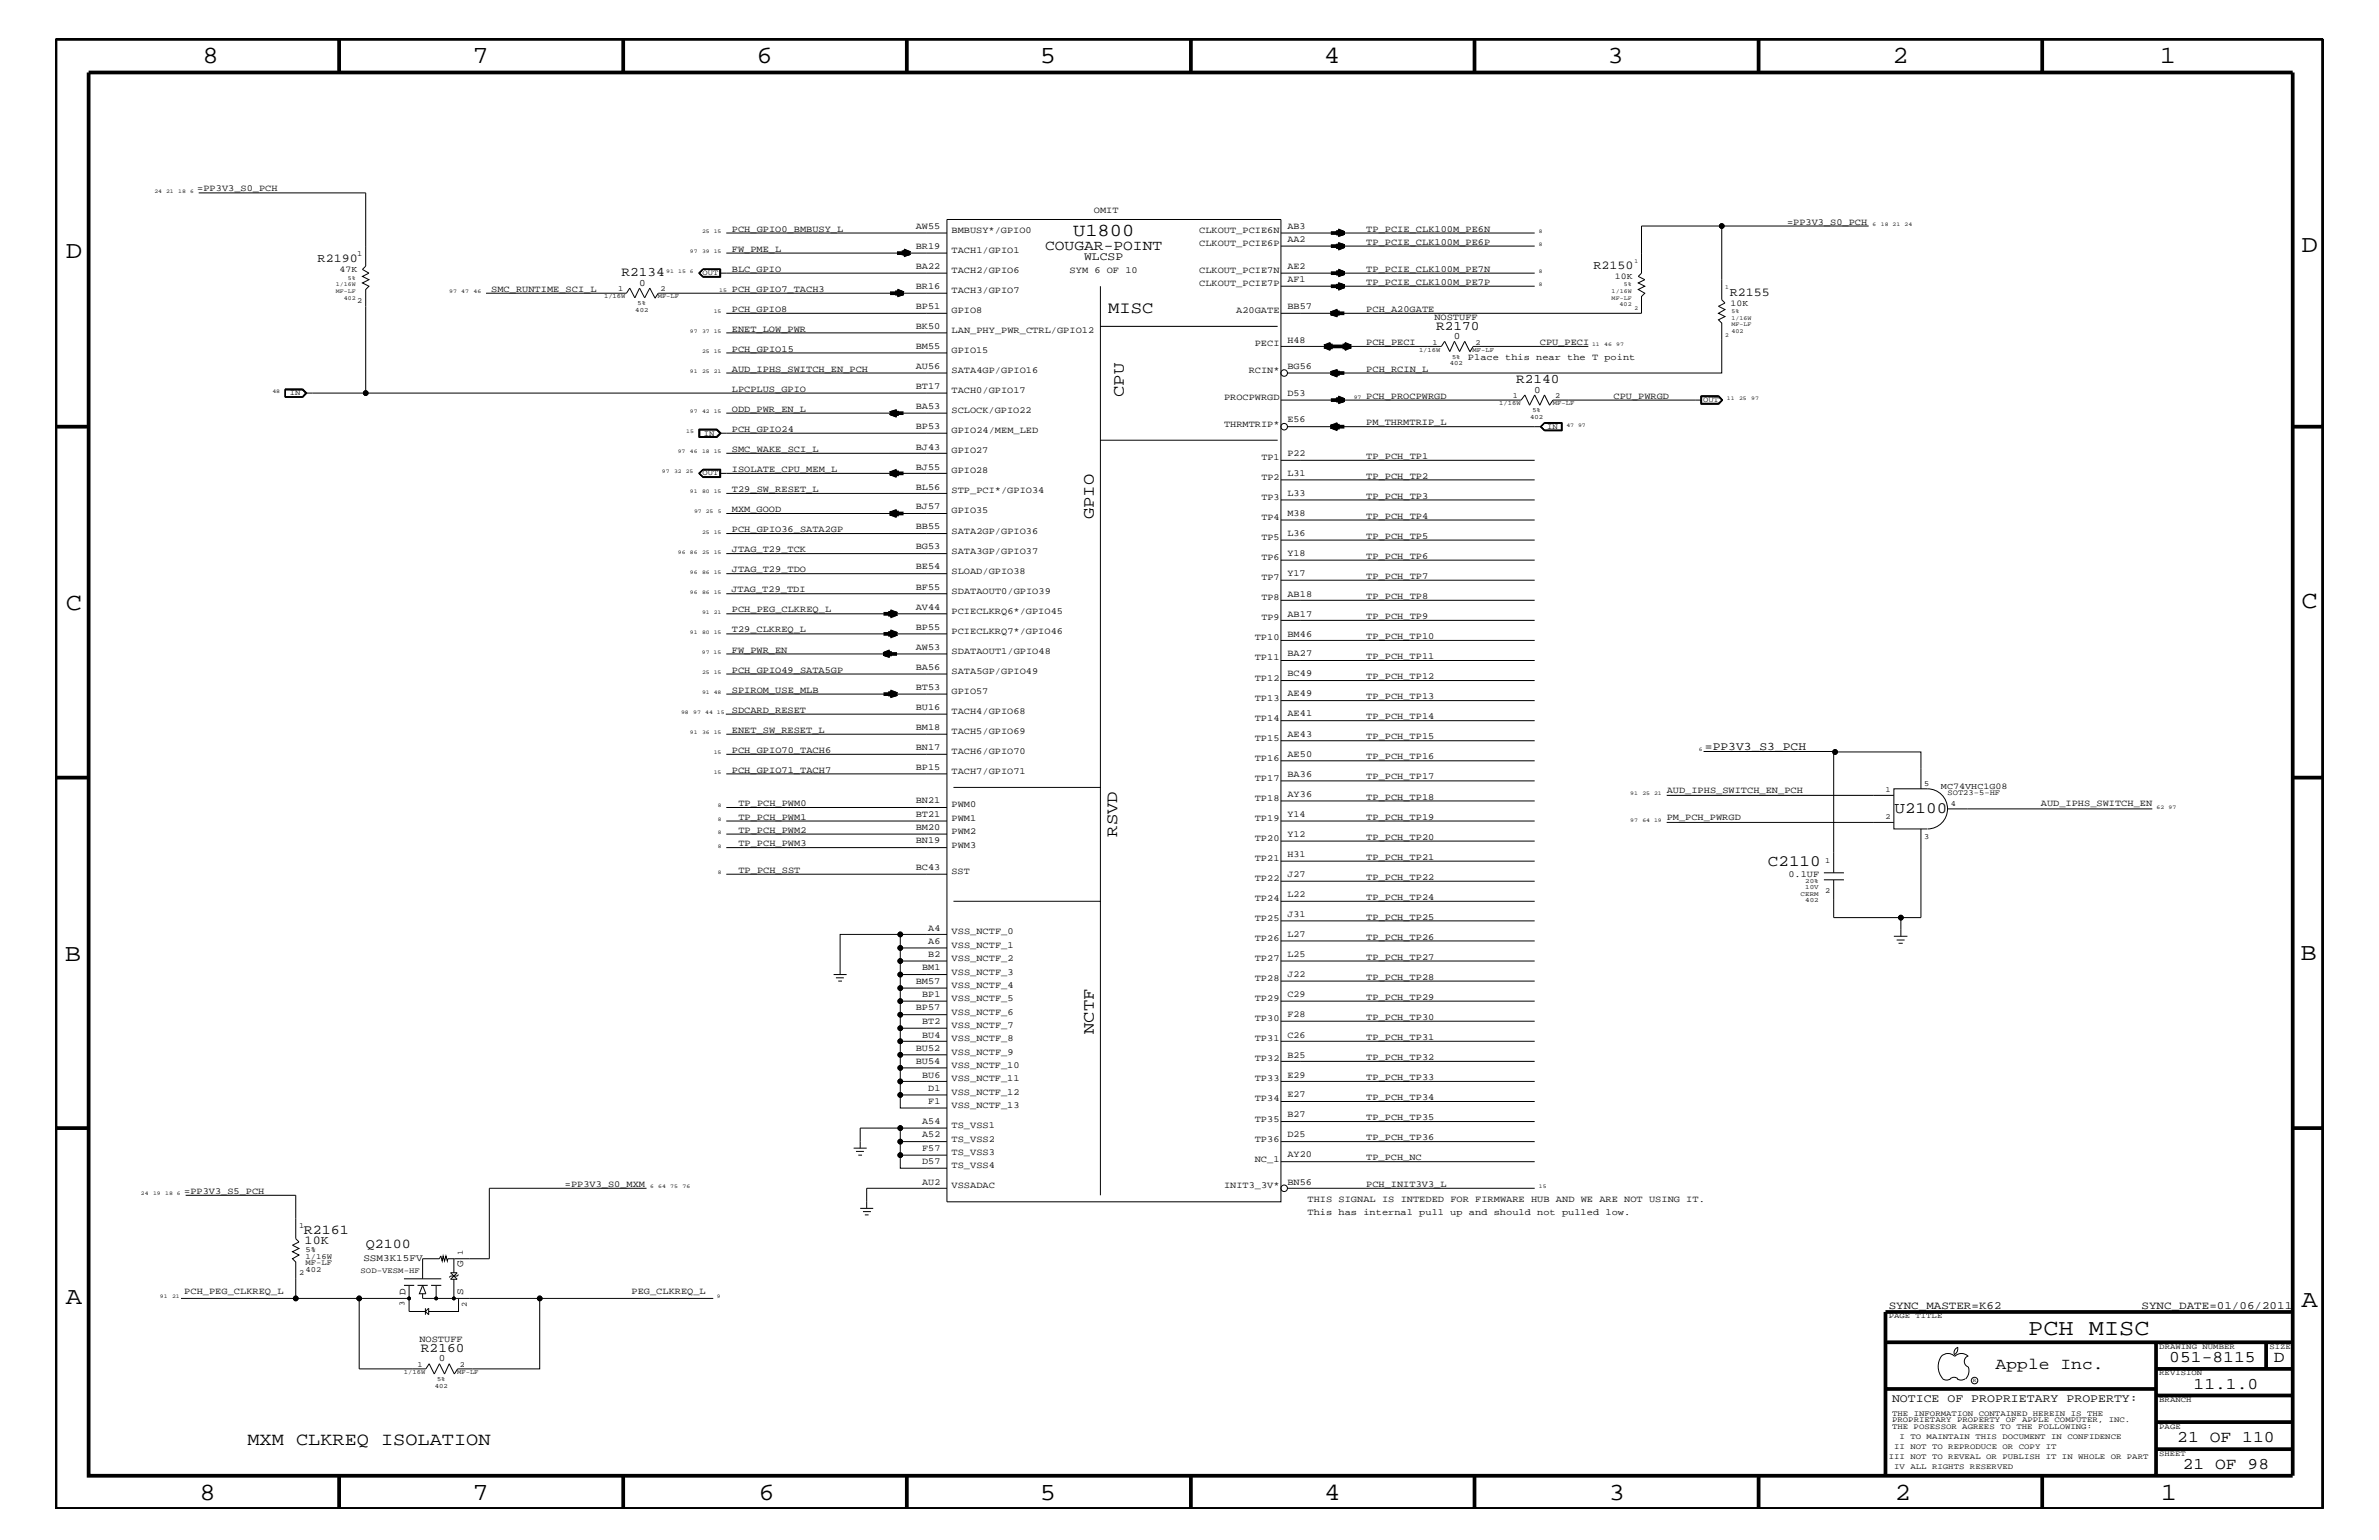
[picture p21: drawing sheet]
<svg xmlns="http://www.w3.org/2000/svg" width="432mm" height="279mm" viewBox="0 0 432 279" stroke-linecap="round" stroke-linejoin="round" font-family="sans-serif">
<defs><g id="words">
<g font-size="4.5">
<text x="36.7" y="11.5">8</text>
<text x="85.8" y="11.5">7</text>
<text x="137.3" y="11.5">6</text>
<text x="188.7" y="11.5">5</text>
<text x="240.3" y="11.5">4</text>
<text x="291.8" y="11.5">3</text>
<text x="343.5" y="11.5">2</text>
<text x="392" y="11.5">1</text>
<text x="11.9" y="46.8">D</text>
<text x="417.8" y="45.7">D</text>
<text x="11.9" y="110.6">C</text>
<text x="417.7" y="110.3">C</text>
<text x="11.8" y="174.3">B</text>
<text x="417.6" y="174.2">B</text>
<text x="11.9" y="236.7">A</text>
<text x="417.7" y="237.1">A</text>
<text x="36.2" y="272.1">8</text>
<text x="85.8" y="272.1">7</text>
<text x="137.7" y="272.1">6</text>
<text x="188.7" y="272.1">5</text>
<text x="240.4" y="272.1">4</text>
<text x="292" y="272.1">3</text>
<text x="343.9" y="272.1">2</text>
<text x="392.2" y="272.1">1</text>
</g>
<text font-size="4.1" x="368.1" y="242.3">PCH MISC</text>
<g font-size="3.3">
<text x="194.8" y="42.9">U1800</text>
<text x="44.9" y="262.2">MXM CLKREQ ISOLATION</text>
</g>
<g font-size="3">
<text x="201.1" y="56.8">MISC</text>
<text x="204" y="72" transform="rotate(-90 204 72)">CPU</text>
<text x="198.5" y="94.2" transform="rotate(-90 198.5 94.2)">GPIO</text>
<text x="202.8" y="151.8" transform="rotate(-90 202.8 151.8)">RSVD</text>
<text x="198.5" y="187.6" transform="rotate(-90 198.5 187.6)">NCTF</text>
<text x="362.2" y="248.4">Apple Inc.</text>
<text x="393.7" y="247.1">051-8115</text>
<text x="398.1" y="252">11.1.0</text>
<text x="412.7" y="247.1">D</text>
<text x="395.2" y="261.6">21 OF 110</text>
<text x="396.2" y="266.6">21 OF 98</text>
</g>
<g font-size="2.9">
<text x="343.9" y="147.5">U2100</text>
<text x="320.9" y="157.2">C2110</text>
</g>
<text font-size="2.6" x="189.7" y="45.3">COUGAR-POINT</text>
<g font-size="2.5">
<text x="55.1" y="224">R2161</text>
<text x="66.4" y="226.4">Q2100</text>
</g>
<g font-size="2.4">
<text x="112.8" y="50.2">R2134</text>
<text x="260.6" y="59.8">R2170</text>
<text x="275.2" y="69.5">R2140</text>
<text x="76.4" y="245.3">R2160</text>
</g>
<g font-size="2.2">
<text x="57.7" y="47.6">R2190</text>
<text x="289.2" y="48.8">R2150</text>
<text x="313.9" y="53.6">R2155</text>
<text x="55.3" y="225.7">10K</text>
</g>
<g font-size="2.1">
<text x="196.8" y="47.1">WLCSP</text>
<text x="309.5" y="136.1">=PP3V3_S3_PCH</text>
<text x="343.4" y="254.4">NOTICE OF PROPRIETARY PROPERTY:</text>
</g>
<g font-size="2">
<text x="342.8" y="237.4">SYNC_MASTER=K62</text>
<text x="388.7" y="237.4">SYNC_DATE=01/06/2011</text>
</g>
<g font-size="1.8">
<text x="116" y="51.8">0</text>
<text x="263.9" y="61.5">0</text>
<text x="278.5" y="71.2">0</text>
<text x="66" y="228.7">SSM3K15FV</text>
<text x="84.1" y="229.9" transform="rotate(-90 84.1 229.9)">G</text>
<text x="73.6" y="235" transform="rotate(-90 73.6 235)">D</text>
<text x="84.1" y="235" transform="rotate(-90 84.1 235)">S</text>
<text x="79.7" y="247">0</text>
</g>
<g font-size="1.7">
<text x="35.8" y="34.7">=PP3V3_S0_PCH</text>
<text x="166.2" y="41.5">AW55</text>
<text x="198.5" y="38.6">OMIT</text>
<text x="233.7" y="41.5">AB3</text>
<text x="324.4" y="40.8">=PP3V3_S0_PCH</text>
<text x="132.8" y="45.7">FW_PME_L</text>
<text x="132.8" y="42">PCH_GPIO0_BMBUSY_L</text>
<text x="166.2" y="45.2">BR19</text>
<text x="172.7" y="45.9">TACH1/GPIO1</text>
<text x="172.7" y="42.3">BMBUSY*/GPIO0</text>
<text x="217.7" y="44.6">CLKOUT_PCIE6P</text>
<text x="217.7" y="42.3">CLKOUT_PCIE6N</text>
<text x="233.7" y="44">AA2</text>
<text x="248" y="44.4">TP_PCIE_CLK100M_PE6P</text>
<text x="248" y="42">TP_PCIE_CLK100M_PE6N</text>
<text x="89.2" y="52.9">SMC_RUNTIME_SCI_L</text>
<text x="132.8" y="49.3">BLC_GPIO</text>
<text x="132.8" y="52.9">PCH_GPIO7_TACH3</text>
<text x="166.2" y="52.4">BR16</text>
<text x="166.2" y="48.8">BA22</text>
<text x="172.7" y="49.6">TACH2/GPIO6</text>
<text x="172.7" y="53.2">TACH3/GPIO7</text>
<text x="194.1" y="49.6">SYM 6 OF 10</text>
<text x="217.7" y="49.6">CLKOUT_PCIE7N</text>
<text x="217.7" y="51.9">CLKOUT_PCIE7P</text>
<text x="233.7" y="51.3">AF1</text>
<text x="233.7" y="48.8">AE2</text>
<text x="248" y="51.7">TP_PCIE_CLK100M_PE7P</text>
<text x="248" y="49.3">TP_PCIE_CLK100M_PE7N</text>
<text x="132.8" y="56.6">PCH_GPIO8</text>
<text x="166.2" y="59.7">BK50</text>
<text x="166.2" y="56.1">BP51</text>
<text x="172.7" y="56.8">GPIO8</text>
<text x="224.4" y="56.8">A20GATE</text>
<text x="233.7" y="56.1">BB57</text>
<text x="248" y="56.6">PCH_A20GATE</text>
<text x="260.3" y="58">NOSTUFF</text>
<text x="132.8" y="60.2">ENET_LOW_PWR</text>
<text x="132.8" y="63.9">PCH_GPIO15</text>
<text x="166.2" y="63.4">BM55</text>
<text x="172.7" y="60.4">LAN_PHY_PWR_CTRL/GPIO12</text>
<text x="172.7" y="64">GPIO15</text>
<text x="227.8" y="62.9">PECI</text>
<text x="233.7" y="62.2">H48</text>
<text x="248" y="62.6">PCH_PECI</text>
<text x="266.4" y="65.3">Place this near the T point</text>
<text x="279.5" y="62.6">CPU_PECI</text>
<text x="132.8" y="67.5">AUD_IPHS_SWITCH_EN_PCH</text>
<text x="132.8" y="71.1">LPCPLUS_GPIO</text>
<text x="166.2" y="70.6">BT17</text>
<text x="166.2" y="67">AU56</text>
<text x="172.7" y="71.3">TACH0/GPIO17</text>
<text x="172.7" y="67.7">SATA4GP/GPIO16</text>
<text x="226.7" y="67.7">RCIN*</text>
<text x="233.7" y="67">BG56</text>
<text x="233.7" y="71.8">D53</text>
<text x="248" y="67.5">PCH_RCIN_L</text>
<text x="132.8" y="74.7">ODD_PWR_EN_L</text>
<text x="166.2" y="74.3">BA53</text>
<text x="166.2" y="77.9">BP53</text>
<text x="172.7" y="75">SCLOCK/GPIO22</text>
<text x="222.2" y="72.6">PROCPWRGD</text>
<text x="222.2" y="77.4">THRMTRIP*</text>
<text x="233.7" y="76.7">E56</text>
<text x="248" y="77.2">PM_THRMTRIP_L</text>
<text x="248" y="72.3">PCH_PROCPWRGD</text>
<text x="292.9" y="72.3">CPU_PWRGD</text>
<text x="132.8" y="78.3">PCH_GPIO24</text>
<text x="132.8" y="82">SMC_WAKE_SCI_L</text>
<text x="166.2" y="81.6">BJ43</text>
<text x="172.7" y="82.2">GPIO27</text>
<text x="172.7" y="78.6">GPIO24/MEM_LED</text>
<text x="228.9" y="83.5">TP1</text>
<text x="233.7" y="82.7">P22</text>
<text x="248" y="83.3">TP_PCH_TP1</text>
<text x="132.8" y="89.3">T29_SW_RESET_L</text>
<text x="132.8" y="85.6">ISOLATE_CPU_MEM_L</text>
<text x="166.2" y="88.8">BL56</text>
<text x="166.2" y="85.2">BJ55</text>
<text x="172.7" y="85.9">GPIO28</text>
<text x="172.7" y="89.5">STP_PCI*/GPIO34</text>
<text x="228.9" y="87.1">TP2</text>
<text x="233.7" y="86.4">L31</text>
<text x="248" y="86.9">TP_PCH_TP2</text>
<text x="132.8" y="92.9">MXM_GOOD</text>
<text x="166.2" y="92.4">BJ57</text>
<text x="172.7" y="93.2">GPIO35</text>
<text x="228.9" y="94.3">TP4</text>
<text x="228.9" y="90.7">TP3</text>
<text x="233.7" y="93.7">M38</text>
<text x="233.7" y="90">L33</text>
<text x="248" y="90.5">TP_PCH_TP3</text>
<text x="248" y="94.2">TP_PCH_TP4</text>
<text x="132.8" y="96.5">PCH_GPIO36_SATA2GP</text>
<text x="132.8" y="100.2">JTAG_T29_TCK</text>
<text x="166.2" y="99.7">BG53</text>
<text x="166.2" y="96">BB55</text>
<text x="172.7" y="96.8">SATA2GP/GPIO36</text>
<text x="172.7" y="100.4">SATA3GP/GPIO37</text>
<text x="228.9" y="98">TP5</text>
<text x="228.9" y="101.6">TP6</text>
<text x="233.7" y="101">Y18</text>
<text x="233.7" y="97.3">L36</text>
<text x="248" y="97.7">TP_PCH_TP5</text>
<text x="248" y="101.4">TP_PCH_TP6</text>
<text x="132.8" y="107.5">JTAG_T29_TDI</text>
<text x="132.8" y="103.8">JTAG_T29_TDO</text>
<text x="166.2" y="103.3">BE54</text>
<text x="166.2" y="107">BF55</text>
<text x="172.7" y="107.7">SDATAOUT0/GPIO39</text>
<text x="172.7" y="104.1">SLOAD/GPIO38</text>
<text x="228.9" y="105.3">TP7</text>
<text x="233.7" y="104.6">Y17</text>
<text x="248" y="105">TP_PCH_TP7</text>
<text x="132.8" y="111.1">PCH_PEG_CLKREQ_L</text>
<text x="166.2" y="110.6">AV44</text>
<text x="172.7" y="111.4">PCIECLKRQ6*/GPIO45</text>
<text x="228.9" y="112.6">TP9</text>
<text x="228.9" y="108.9">TP8</text>
<text x="233.7" y="111.9">AB17</text>
<text x="233.7" y="108.2">AB18</text>
<text x="248" y="112.3">TP_PCH_TP9</text>
<text x="248" y="108.7">TP_PCH_TP8</text>
<text x="132.8" y="118.4">FW_PWR_EN</text>
<text x="132.8" y="114.8">T29_CLKREQ_L</text>
<text x="166.2" y="117.9">AW53</text>
<text x="166.2" y="114.2">BP55</text>
<text x="172.7" y="118.6">SDATAOUT1/GPIO48</text>
<text x="172.7" y="115">PCIECLKRQ7*/GPIO46</text>
<text x="227.8" y="119.8">TP11</text>
<text x="227.8" y="116.2">TP10</text>
<text x="233.7" y="119.1">BA27</text>
<text x="233.7" y="115.5">BM46</text>
<text x="248" y="115.9">TP_PCH_TP10</text>
<text x="248" y="119.6">TP_PCH_TP11</text>
<text x="132.8" y="122">PCH_GPIO49_SATA5GP</text>
<text x="132.8" y="125.7">SPIROM_USE_MLB</text>
<text x="166.2" y="121.5">BA56</text>
<text x="166.2" y="125.2">BT53</text>
<text x="172.7" y="125.9">GPIO57</text>
<text x="172.7" y="122.3">SATA5GP/GPIO49</text>
<text x="227.8" y="123.5">TP12</text>
<text x="233.7" y="122.7">BC49</text>
<text x="248" y="123.2">TP_PCH_TP12</text>
<text x="132.8" y="129.3">SDCARD_RESET</text>
<text x="166.2" y="128.8">BU16</text>
<text x="172.7" y="129.6">TACH4/GPIO68</text>
<text x="227.8" y="130.8">TP14</text>
<text x="227.8" y="127.1">TP13</text>
<text x="233.7" y="130">AE41</text>
<text x="233.7" y="126.4">AE49</text>
<text x="248" y="130.5">TP_PCH_TP14</text>
<text x="248" y="126.9">TP_PCH_TP13</text>
<text x="132.8" y="133">ENET_SW_RESET_L</text>
<text x="132.8" y="136.6">PCH_GPIO70_TACH6</text>
<text x="166.2" y="136.1">BN17</text>
<text x="166.2" y="132.4">BM18</text>
<text x="172.7" y="136.8">TACH6/GPIO70</text>
<text x="172.7" y="133.2">TACH5/GPIO69</text>
<text x="227.8" y="134.4">TP15</text>
<text x="233.7" y="137.3">AE50</text>
<text x="233.7" y="133.6">AE43</text>
<text x="248" y="134.1">TP_PCH_TP15</text>
<text x="248" y="137.8">TP_PCH_TP16</text>
<text x="132.8" y="140.2">PCH_GPIO71_TACH7</text>
<text x="166.2" y="139.7">BP15</text>
<text x="172.7" y="140.4">TACH7/GPIO71</text>
<text x="227.8" y="141.7">TP17</text>
<text x="227.8" y="138">TP16</text>
<text x="233.7" y="140.9">BA36</text>
<text x="248" y="141.4">TP_PCH_TP17</text>
<text x="302.5" y="143.9">AUD_IPHS_SWITCH_EN_PCH</text>
<text x="134" y="148.7">TP_PCH_PWM1</text>
<text x="134" y="146.2">TP_PCH_PWM0</text>
<text x="166.2" y="148.2">BT21</text>
<text x="166.2" y="145.7">BN21</text>
<text x="172.7" y="149">PWM1</text>
<text x="172.7" y="146.5">PWM0</text>
<text x="227.8" y="149">TP19</text>
<text x="227.8" y="145.3">TP18</text>
<text x="233.7" y="148.2">Y14</text>
<text x="233.7" y="144.6">AY36</text>
<text x="248" y="145.1">TP_PCH_TP18</text>
<text x="248" y="148.7">TP_PCH_TP19</text>
<text x="302.5" y="148.7">PM_PCH_PWRGD</text>
<text x="370.4" y="146.2">AUD_IPHS_SWITCH_EN</text>
<text x="134" y="153.5">TP_PCH_PWM3</text>
<text x="134" y="151.1">TP_PCH_PWM2</text>
<text x="166.2" y="153">BN19</text>
<text x="166.2" y="150.7">BM20</text>
<text x="172.7" y="153.8">PWM3</text>
<text x="172.7" y="151.3">PWM2</text>
<text x="227.8" y="152.6">TP20</text>
<text x="233.7" y="155.5">H31</text>
<text x="233.7" y="151.8">Y12</text>
<text x="248" y="156">TP_PCH_TP21</text>
<text x="248" y="152.3">TP_PCH_TP20</text>
<text x="134" y="158.4">TP_PCH_SST</text>
<text x="166.2" y="157.9">BC43</text>
<text x="172.7" y="158.6">SST</text>
<text x="227.8" y="159.9">TP22</text>
<text x="227.8" y="156.2">TP21</text>
<text x="233.7" y="159.1">J27</text>
<text x="248" y="159.6">TP_PCH_TP22</text>
<text x="324.6" y="159">0.1UF</text>
<text x="227.8" y="167.1">TP25</text>
<text x="227.8" y="163.5">TP24</text>
<text x="233.7" y="166.4">J31</text>
<text x="233.7" y="162.8">L22</text>
<text x="248" y="163.3">TP_PCH_TP24</text>
<text x="248" y="166.9">TP_PCH_TP25</text>
<text x="168.5" y="171.2">A6</text>
<text x="168.5" y="168.9">A4</text>
<text x="168.5" y="173.7">B2</text>
<text x="172.7" y="172">VSS_NCTF_1</text>
<text x="172.7" y="169.5">VSS_NCTF_0</text>
<text x="227.8" y="170.7">TP26</text>
<text x="233.7" y="173.7">L25</text>
<text x="233.7" y="170">L27</text>
<text x="248" y="170.5">TP_PCH_TP26</text>
<text x="166.2" y="178.5">BM57</text>
<text x="167.4" y="176.1">BM1</text>
<text x="172.7" y="179.3">VSS_NCTF_4</text>
<text x="172.7" y="176.8">VSS_NCTF_3</text>
<text x="172.7" y="174.4">VSS_NCTF_2</text>
<text x="227.8" y="178">TP28</text>
<text x="227.8" y="174.4">TP27</text>
<text x="233.7" y="177.3">J22</text>
<text x="248" y="174.2">TP_PCH_TP27</text>
<text x="248" y="177.7">TP_PCH_TP28</text>
<text x="166.2" y="183.3">BP57</text>
<text x="167.4" y="185.8">BT2</text>
<text x="167.4" y="181">BP1</text>
<text x="172.7" y="184.1">VSS_NCTF_6</text>
<text x="172.7" y="181.6">VSS_NCTF_5</text>
<text x="227.8" y="185.3">TP30</text>
<text x="227.8" y="181.6">TP29</text>
<text x="233.7" y="184.6">F28</text>
<text x="233.7" y="181">C29</text>
<text x="248" y="185">TP_PCH_TP30</text>
<text x="248" y="181.4">TP_PCH_TP29</text>
<text x="166.2" y="190.6">BU52</text>
<text x="167.4" y="188.2">BU4</text>
<text x="172.7" y="188.9">VSS_NCTF_8</text>
<text x="172.7" y="191.4">VSS_NCTF_9</text>
<text x="172.7" y="186.5">VSS_NCTF_7</text>
<text x="227.8" y="188.9">TP31</text>
<text x="233.7" y="191.9">B25</text>
<text x="233.7" y="188.2">C26</text>
<text x="248" y="188.7">TP_PCH_TP31</text>
<text x="166.2" y="193.1">BU54</text>
<text x="167.4" y="195.5">BU6</text>
<text x="168.5" y="197.9">D1</text>
<text x="172.7" y="196.2">VSS_NCTF_11</text>
<text x="172.7" y="193.7">VSS_NCTF_10</text>
<text x="227.8" y="196.2">TP33</text>
<text x="227.8" y="192.6">TP32</text>
<text x="233.7" y="195.5">E29</text>
<text x="248" y="192.3">TP_PCH_TP32</text>
<text x="248" y="195.9">TP_PCH_TP33</text>
<text x="167.4" y="204">A54</text>
<text x="168.5" y="200.3">F1</text>
<text x="172.7" y="201">VSS_NCTF_13</text>
<text x="172.7" y="198.7">VSS_NCTF_12</text>
<text x="227.8" y="203.5">TP35</text>
<text x="227.8" y="199.8">TP34</text>
<text x="233.7" y="202.7">B27</text>
<text x="233.7" y="199.1">E27</text>
<text x="248" y="199.6">TP_PCH_TP34</text>
<text x="248" y="203.2">TP_PCH_TP35</text>
<text x="167.4" y="208.8">F57</text>
<text x="167.4" y="206.4">A52</text>
<text x="172.7" y="209.6">TS_VSS3</text>
<text x="172.7" y="207.1">TS_VSS2</text>
<text x="172.7" y="204.7">TS_VSS1</text>
<text x="227.8" y="207.1">TP36</text>
<text x="233.7" y="206.4">D25</text>
<text x="248" y="206.9">TP_PCH_TP36</text>
<text x="102.5" y="215.3">=PP3V3_S0_MXM</text>
<text x="167.4" y="211.3">D57</text>
<text x="167.4" y="214.9">AU2</text>
<text x="172.7" y="215.6">VSSADAC</text>
<text x="172.7" y="211.9">TS_VSS4</text>
<text x="222.2" y="215.6">INIT3_3V*</text>
<text x="227.8" y="210.8">NC_1</text>
<text x="233.7" y="210">AY20</text>
<text x="233.7" y="214.9">BN56</text>
<text x="248" y="215.3">PCH_INIT3V3_L</text>
<text x="248" y="210.5">TP_PCH_NC</text>
<text x="33.4" y="216.6">=PP3V3_S5_PCH</text>
<text x="237.3" y="220.4">This has internal pull up and should not pulled low.</text>
<text x="237.3" y="218">THIS SIGNAL IS INTEDED FOR FIRMWARE HUB AND WE ARE NOT USING IT.</text>
<text x="33.4" y="234.7">PCH_PEG_CLKREQ_L</text>
<text x="114.6" y="234.7">PEG_CLKREQ_L</text>
<text x="76.1" y="243.5">NOSTUFF</text>
</g>
<g font-size="1.6">
<text x="61.6" y="49.4">47K</text>
<text x="293.1" y="50.7">10K</text>
<text x="314.1" y="55.5">10K</text>
<text x="352.3" y="143.1">MC74VHC1G08</text>
</g>
<g font-size="1.4">
<text x="64.9" y="46.5">1</text>
<text x="112.2" y="52.8">1</text>
<text x="119.9" y="52.8">2</text>
<text x="127.5" y="49.9">OUT</text>
<text x="64.9" y="55">2</text>
<text x="260" y="62.5">1</text>
<text x="267.8" y="62.5">2</text>
<text x="52.6" y="71.7">IN</text>
<text x="274.6" y="72.2">1</text>
<text x="280.8" y="77.8">IN</text>
<text x="282.3" y="72.2">2</text>
<text x="309.1" y="72.9">OUT</text>
<text x="127.8" y="79">IN</text>
<text x="127.5" y="86.2">OUT</text>
<text x="342.2" y="143.7">1</text>
<text x="349.2" y="142.5">5</text>
<text x="342.2" y="148.5">2</text>
<text x="353.5" y="144.3">SOT23-5-HF</text>
<text x="354.1" y="146.2">4</text>
<text x="349.3" y="152.2">3</text>
<text x="331.3" y="162">2</text>
<text x="331.3" y="156.6">1</text>
<text x="54.3" y="222.9">1</text>
<text x="55.5" y="227.1">5%</text>
<text x="84" y="227.7" transform="rotate(-90 84 227.7)">1</text>
<text x="54.3" y="231.3">2</text>
<text x="55.5" y="229.6">MF-LF</text>
<text x="55.5" y="228.4">1/16W</text>
<text x="55.5" y="230.7">402</text>
<text x="65.4" y="230.9">SOD-VESM-HF</text>
<text x="73.4" y="236.9" transform="rotate(-90 73.4 236.9)">3</text>
<text x="84.8" y="237.2" transform="rotate(-90 84.8 237.2)">2</text>
<text x="342.8" y="239.2">PAGE TITLE</text>
<text x="391.9" y="244.7">DRAWING NUMBER</text>
<text x="411.9" y="244.7">SIZE</text>
<text x="75.8" y="248">1</text>
<text x="83.5" y="248">2</text>
<text x="391.9" y="249.5">REVISION</text>
<text x="343.4" y="256.8">THE INFORMATION CONTAINED HEREIN IS THE</text>
<text x="391.9" y="254.4">BRANCH</text>
<text x="343.4" y="259.3">THE POSESSOR AGREES TO THE FOLLOWING:</text>
<text x="343.4" y="258">PROPRIETARY PROPERTY OF APPLE COMPUTER, INC.</text>
<text x="343.8" y="262.9">II NOT TO REPRODUCE OR COPY IT</text>
<text x="344.8" y="261.1">I TO MAINTAIN THIS DOCUMENT IN CONFIDENCE</text>
<text x="391.9" y="259.3">PAGE</text>
<text x="342.8" y="264.7">III NOT TO REVEAL OR PUBLISH IT IN WHOLE OR PART</text>
<text x="343.8" y="266.6">IV ALL RIGHTS RESERVED</text>
<text x="391.9" y="264.1">SHEET</text>
</g>
<g font-size="1.2">
<text x="109.6" y="54.1">1/16W</text>
<text x="115.3" y="56.6">402</text>
<text x="115.7" y="55.3">5%</text>
<text x="119.4" y="54.1">MF-LF</text>
<text x="257.6" y="63.9">1/16W</text>
<text x="263.6" y="65.1">5%</text>
<text x="267.3" y="63.9">MF-LF</text>
<text x="263.1" y="66.2">402</text>
<text x="272.1" y="73.5">1/16W</text>
<text x="277.7" y="76">402</text>
<text x="278.1" y="74.7">5%</text>
<text x="281.9" y="73.5">MF-LF</text>
<text x="327.7" y="161.3">10V</text>
<text x="327.7" y="160.2">20%</text>
<text x="326.8" y="162.5">CERM</text>
<text x="327.7" y="163.7">402</text>
<text x="73.3" y="249.3">1/16W</text>
<text x="78.9" y="251.7">402</text>
<text x="79.3" y="250.6">5%</text>
<text x="83" y="249.3">MF-LF</text>
</g>
<g font-size="1.1">
<text x="296.7" y="47.7">1</text>
<text x="61" y="53.2">MF-LF</text>
<text x="61" y="51.9">1/16W</text>
<text x="63.2" y="50.7">5%</text>
<text x="292.5" y="53.2">1/16W</text>
<text x="294.7" y="51.9">5%</text>
<text x="313.1" y="52.5">1</text>
<text x="62.4" y="54.4">402</text>
<text x="292.5" y="54.4">MF-LF</text>
<text x="294" y="55.6">402</text>
<text x="296.7" y="56.2">2</text>
<text x="314.3" y="59.2">MF-LF</text>
<text x="314.3" y="58">1/16W</text>
<text x="314.3" y="56.8">5%</text>
<text x="313.1" y="61.1">2</text>
<text x="314.3" y="60.4">402</text>
</g>
<g font-size="1">
<text x="28" y="35">24 21</text>
<text x="32.3" y="35">18</text>
<text x="34.5" y="35">6</text>
<text x="339.9" y="41">6</text>
<text x="341.4" y="41">18 21</text>
<text x="345.7" y="41">24</text>
<text x="125.2" y="45.9">97</text>
<text x="127.4" y="45.9">39 15</text>
<text x="127.4" y="42.3">25 15</text>
<text x="279.3" y="44.6">8</text>
<text x="279.3" y="42.3">8</text>
<text x="81.5" y="53.2">97</text>
<text x="83.7" y="53.2">47</text>
<text x="85.9" y="53.2">46</text>
<text x="120.9" y="49.6">91</text>
<text x="123.1" y="49.6">15 6</text>
<text x="130.6" y="52.9">15</text>
<text x="279.3" y="51.9">8</text>
<text x="279.3" y="49.6">8</text>
<text x="129.5" y="56.8">15</text>
<text x="125.2" y="60.4">97</text>
<text x="127.4" y="60.4">37 15</text>
<text x="127.4" y="64">25 15</text>
<text x="289" y="62.9">11</text>
<text x="291.2" y="62.9">46</text>
<text x="293.4" y="62.9">97</text>
<text x="49.4" y="71.3">48</text>
<text x="125.2" y="67.7">91</text>
<text x="127.4" y="67.7">25 21</text>
<text x="125.2" y="75">97</text>
<text x="127.4" y="75">42 15</text>
<text x="245.7" y="72.3">97</text>
<text x="284.3" y="77.4">47 97</text>
<text x="313.4" y="72.6">11</text>
<text x="315.6" y="72.6">25</text>
<text x="317.8" y="72.6">97</text>
<text x="123" y="82.2">97</text>
<text x="124.5" y="78.6">15</text>
<text x="125.2" y="82.2">46</text>
<text x="127.4" y="82.2">18 15</text>
<text x="120.1" y="85.9">97</text>
<text x="122.3" y="85.9">32 25</text>
<text x="125.2" y="89.5">91</text>
<text x="127.4" y="89.5">80 15</text>
<text x="126" y="93.2">97 25</text>
<text x="130.3" y="93.2">5</text>
<text x="123" y="100.4">96</text>
<text x="125.2" y="100.4">86</text>
<text x="127.4" y="96.8">25 15</text>
<text x="127.4" y="100.4">25 15</text>
<text x="125.2" y="104.1">96</text>
<text x="125.2" y="107.7">96</text>
<text x="127.4" y="104.1">86 15</text>
<text x="127.4" y="107.7">86 15</text>
<text x="127.4" y="111.4">91 21</text>
<text x="125.2" y="115">91</text>
<text x="127.4" y="118.6">97 15</text>
<text x="127.4" y="115">80 15</text>
<text x="127.4" y="122.3">25 15</text>
<text x="127.4" y="125.9">91 48</text>
<text x="123.6" y="129.6">98</text>
<text x="125.8" y="129.6">97</text>
<text x="128" y="129.6">44 15</text>
<text x="125.2" y="133.2">91</text>
<text x="127.4" y="133.2">36 15</text>
<text x="129.5" y="136.8">15</text>
<text x="308.4" y="136.3">6</text>
<text x="129.5" y="140.4">15</text>
<text x="130.3" y="146.5">8</text>
<text x="130.3" y="149">8</text>
<text x="295.9" y="149.2">97</text>
<text x="295.9" y="144.3">91</text>
<text x="298.1" y="149.2">64 19</text>
<text x="298.1" y="144.3">25 21</text>
<text x="391.4" y="146.8">62</text>
<text x="393.6" y="146.8">97</text>
<text x="130.3" y="153.8">8</text>
<text x="130.3" y="151.3">8</text>
<text x="130.3" y="158.6">8</text>
<text x="118" y="215.6">6</text>
<text x="119.5" y="215.6">64</text>
<text x="121.7" y="215.6">75</text>
<text x="123.9" y="215.6">76</text>
<text x="279.3" y="215.6">15</text>
<text x="25.6" y="216.9">24</text>
<text x="27.8" y="216.9">19</text>
<text x="30" y="216.9">18 6</text>
<text x="29" y="235.6">91</text>
<text x="31.2" y="235.6">21</text>
<text x="130.1" y="235.6">9</text>
<text x="358.1" y="250.7">R</text>
</g>
</g></defs>
<g fill="none" stroke="#000" stroke-width=".18">
<path d="M36.1 35h30.3v13.3l-.6 .6 1.2 .7-1.2 .6 1.2 .5-1.2 .6 1.2 .6-.6 .6v18.8h105.5M171.9 39.8h60.6v178.2h-60.6zM88.2 53.2h25.5l.6-.9 .9 1.7 .9-1.7 .9 1.7 .9-1.7 1 1.7M126.8 49.6l.8-.8h3.2v1.5h-3.2zM127.6 48.9h3.1M127.6 50.2h3.1M127.6 48.9l-.6 .7 .6 .6M127.6 48.9l-.7 .7 .7 .6M130.6 49.6h41.3M130.6 48.9v1.3M130.7 48.8v1.4h-3.1l-.8-.6M131.8 42.3h40.1"/>
<path d="M131.8 56.8h40.1M131.8 45.9h40.1M171.9 53.2h-52.4l-.6 .9M199.7 51.9v165M199.7 59.2h32.2M232.5 49.6h46.1M232.5 44.6h46.1M232.5 42.3h46.1M232.5 51.9h46.1M312.5 41h-14.6v8.6l-.6 .6 1.2 .5-1.2 .6 1.2 .6-1.2 .6 1.2 .7-.6 .6v3h-65.4M339.2 41h-26.7v13.4l.6 .6-1.2 .6 1.2 .6-1.2 .6 1.2 .6-1.2 .6 .6 .6v9.1h-78.8M51.7 70.6h3.2l.8 .7-.8 .8h-3.2z"/>
<path d="M51.7 70.6h3.2l.7 .7-.7 .8M51.8 70.7h3.1l.6 .6-.6 .7h-3.1zM54.9 70.7l.6 .6M55.5 71.3h10.9M55.5 71.3l-.6 .7M126.8 77.8h3.3l.8 .8-.8 .8h-3.3zM126.9 79.4v-1.5h3.2l.7 .7-.7 .8M127 78h3l.6 .6M127 78h3l.7 .6-.7 .7h-3zM130.6 78.6l-.6 .6h-3M130.6 78.6h41.3M131.8 75h40.1"/>
<path d="M131.8 67.7h40.1M131.8 64h40.1M131.8 60.4h40.1M199.7 79.9h32.2M232.5 72.6h43.6l.7-.9 .8 1.8 1-1.8 .9 1.8 .8-1.8 1 1.8 .6-.9h27M232.5 62.9h29.1l.6-1 .9 1.9 .9-1.9 .9 1.9 1-1.9 .9 1.9M233.7 77.4h46M279.7 77.4l.6-.7h3.2v1.4h-3.2zM279.7 77.4l.6-.6h3.1v1.2h-3.1zM280.3 76.7h3.2v1.5h-3.2l-.7-.8zM288.3 62.9h-20.9l-.6 1M308.7 71.8h3.3l.7 .8-.7 .7h-3.3z"/>
<path d="M308.8 73.2h3.1M308.8 71.8v1.5h3.1l.8-.7M308.8 71.9h3.1l.7 .7-.7 .6M308.9 73.2v-1.2h3l.6 .6-.6 .6M311.9 71.8l.8 .8M126.8 85.9l.8 .7M127 85.9l.6-.6h3v1.2h-3zM127.6 85.2l-.8 .7M127.6 85.1h3.2v1.5h-3.2l-.8-.7zM127.6 85.2h3.1v1.4h-3.1M127.6 85.2l-.7 .7 .7 .7M130.6 85.9h41.3"/>
<path d="M131.8 89.5h40.1M131.8 96.8h40.1M131.8 93.2h40.1M131.8 82.2h40.1M232.5 87.1h46.1M232.5 83.5h46.1M232.5 98h46.1M232.5 94.3h46.1M232.5 90.7h46.1M131.8 111.4h40.1M131.8 115h40.1M131.8 118.6h40.1"/>
<path d="M131.8 107.7h40.1M131.8 100.4h40.1M131.8 104.1h40.1M232.5 101.6h46.1M232.5 105.3h46.1M232.5 108.9h46.1M232.5 112.6h46.1M232.5 116.2h46.1M232.5 119.8h46.1M131.7 129.6h40.2M131.8 122.3h40.1M131.8 136.8h40.1"/>
<path d="M131.8 133.2h40.1M131.8 125.9h40.1M232.5 123.5h46.1M232.5 127.1h46.1M232.5 130.8h46.1M232.5 134.4h46.1M232.5 138h46.1M309.2 136.3l23.9 .1M333.1 136.4h-.3v22M333.1 136.4h15.6v6.7M131.8 149h40.1M131.8 153.8h40.1"/>
<path d="M131.8 158.6h40.1M131.8 151.3h40.1M131.8 146.5h40.1M131.8 140.4h40.1M173.1 142.9h26.6M232.5 141.7h46.1M232.5 145.3h46.1M232.5 149h46.1M232.5 152.6h46.1M232.5 156.2h46.1M232.5 159.9h46.1M302.5 144.3h41.2"/>
<path d="M302.5 149.2h41.2M331 159.6h3.7M331 158.4h3.7M332.8 159.6v6.9h12.2M348.7 150.4v16.1h-3.7v3.4M349.9 150.4a3.6 3.6 0 0 0 3.6-3.7 3.6 3.6 0 0 0-3.7-3.6h-6.1v7.3h6.1M353.5 146.8h37.2M151.3 176.8h2.4M151.7 177.4h1.5M152.1 178h.7M163.4 172h8.5M163.4 169.5v4.9"/>
<path d="M171.9 179.3h-8.5v2.3h8.5M171.9 176.8h-8.5v2.5M171.9 174.4h-8.5v2.4M171.9 169.5h-19.4v7.3M173.1 163.5h26.6M232.5 178h46.1M232.5 163.5h46.1M232.5 167.1h46.1M232.5 170.7h46.1M232.5 174.4h46.1M343.7 169.9h2.5M344.3 170.5h1.4"/>
<path d="M344.6 171.1h.8M163.4 181.6v2.5M163.4 186.5v2.4M163.4 191.4v2.3M163.4 196.2v2.5M171.9 198.7h-8.5v2.3h8.5M171.9 193.7h-8.5v2.5h8.5M171.9 188.9h-8.5v2.5h8.5M171.9 184.1h-8.5v2.4h8.5M232.5 181.6h46.1M232.5 185.3h46.1M232.5 188.9h46.1"/>
<path d="M232.5 192.6h46.1M232.5 196.2h46.1M232.5 199.8h46.1M33.7 216.9h20v7.8l.6 .6-1.2 .6 1.2 .6-1.2 .6 1.2 .6-1.2 .7 .6 .6v6.6h11.5M117.3 215.6h-28.5v12.8h-7.5l-.1 .4-.3-.9-.2 .9-.3-.9-.1 .9-.3-.9-.2 .5h-3.1v3.6M154.9 208.3h2.4M155.4 208.9h1.4M155.8 209.6h.7M156.1 219.2h2.4M156.6 219.8h1.5M163.4 204.7h-7.3v3.6M171.9 209.6h-8.5v2.3h8.5"/>
<path d="M171.9 207.1h-8.5v2.5M171.9 204.7h-8.5v2.4M171.9 215.6h-14.6v3.6M232.5 203.5h46.1M232.5 207.1h46.1M232.5 210.8h46.1M233.7 215.6h44.9M32.9 235.6h20.8M65.2 235.6h9.1M65.2 235.6v12.8h12.1l.6-1 .9 1.9 1-1.9 .9 1.9 .8-1.9 1 1.9 .6-.9h14.9v-12.8M73.3 232h6.8M73.3 233.2h1.9"/>
<path d="M74.3 233.2v4.7h2.9M75.8 233.2h1.8M76.7 233.2l.6 1.5h-1.2zM76.7 234.7v.9h52.8M77.2 237.3v1.2M77.8 237.3v1.2l-.6-.6zM78.2 233.2h1.9M79.2 233.2v2.4M81.8 230.9h1.2l-1.2 1.2h1.2zM82.4 228.4v2.5M82.4 232.1v3.5M83.2 231.3l-.2 .2h-1.2l-.3 .3"/>
<path d="M83.2 235.6v2.3h-5.4M157 220.4h.6M352.3 246.1a1.69 1.69 0 0 1 2.5 0 1.72 1.72 0 0 1 2.4 0M352.4 246a3.2 3.2 0 0 0 .4 4.3l.8 .1 .4-.2M354 250.2l.7-.3 .7 .3M355.2 250.2l.7 .2 .7-.2M355.3 244.4v.3a1.18 1.18 0 0 1-.6 1.1M355.4 244.4a.99 .99 0 0 0-.6 1.4M357.2 246a1.04 1.04 0 0 0-.7 1 1.04 1.04 0 0 0 .7 1M357.3 248l.1 .7a2.11 2.11 0 0 1-.6 1.5"/>
<circle cx="312.5" cy="41" r=".42"/>
<circle cx="66.4" cy="71.3" r=".42"/>
<circle cx="233.1" cy="77.4" r=".59"/>
<circle cx="233.1" cy="67.7" r=".59"/>
<circle cx="333.1" cy="136.4" r=".42"/>
<circle cx="163.4" cy="174.4" r=".42"/>
<circle cx="163.4" cy="172" r=".42"/>
<circle cx="163.4" cy="169.5" r=".42"/>
<circle cx="163.4" cy="179.3" r=".42"/>
<circle cx="163.4" cy="176.8" r=".42"/>
<circle cx="345" cy="166.5" r=".42"/>
<circle cx="163.4" cy="184.1" r=".42"/>
<circle cx="163.4" cy="181.6" r=".42"/>
<circle cx="163.4" cy="196.2" r=".42"/>
<circle cx="163.4" cy="186.5" r=".42"/>
<circle cx="163.4" cy="188.9" r=".42"/>
<circle cx="163.4" cy="193.7" r=".42"/>
<circle cx="163.4" cy="198.7" r=".42"/>
<circle cx="163.4" cy="191.4" r=".42"/>
<circle cx="163.4" cy="209.6" r=".42"/>
<circle cx="163.4" cy="204.7" r=".42"/>
<circle cx="163.4" cy="207.1" r=".42"/>
<circle cx="233.1" cy="215.6" r=".59"/>
<circle cx="53.7" cy="235.6" r=".42"/>
<circle cx="65.2" cy="235.6" r=".42"/>
<circle cx="74.3" cy="235.6" r=".25"/>
<circle cx="79.2" cy="235.6" r=".25"/>
<circle cx="82.4" cy="235.6" r=".25"/>
<circle cx="98" cy="235.6" r=".42"/>
<circle cx="358.4" cy="250.5" r=".59"/>
</g>
<g fill="#000">
<circle cx="312.5" cy="41" r=".42"/>
<circle cx="66.4" cy="71.3" r=".42"/>
<circle cx="333.1" cy="136.4" r=".42"/>
<circle cx="163.4" cy="174.4" r=".42"/>
<circle cx="163.4" cy="172" r=".42"/>
<circle cx="163.4" cy="169.5" r=".42"/>
<circle cx="163.4" cy="179.3" r=".42"/>
<circle cx="163.4" cy="176.8" r=".42"/>
<circle cx="345" cy="166.5" r=".42"/>
<circle cx="163.4" cy="184.1" r=".42"/>
<circle cx="163.4" cy="181.6" r=".42"/>
<circle cx="163.4" cy="196.2" r=".42"/>
<circle cx="163.4" cy="186.5" r=".42"/>
<circle cx="163.4" cy="188.9" r=".42"/>
<circle cx="163.4" cy="193.7" r=".42"/>
<circle cx="163.4" cy="198.7" r=".42"/>
<circle cx="163.4" cy="191.4" r=".42"/>
<circle cx="163.4" cy="209.6" r=".42"/>
<circle cx="163.4" cy="204.7" r=".42"/>
<circle cx="163.4" cy="207.1" r=".42"/>
<circle cx="53.7" cy="235.6" r=".42"/>
<circle cx="65.2" cy="235.6" r=".42"/>
<circle cx="74.3" cy="235.6" r=".25"/>
<circle cx="79.2" cy="235.6" r=".25"/>
<circle cx="82.4" cy="235.6" r=".25"/>
<circle cx="98" cy="235.6" r=".42"/>
</g>
<g fill="none" stroke="#000" stroke-width=".68" stroke-linecap="butt">
<path d="M10.1 7.1h411.5v266.7h-411.5zM16.1 13.2h400v254.5h-400zM61.6 7.1v6.1M113.1 7.1v6.1M164.6 7.1v6.1M216.2 7.1v6.1M267.6 7.1v6.1M319.2 7.1v6.1M370.7 7.1v6.1M161.5 53.2h2.5M162.8 52.8l1.2 .4M162.8 53l1.2 .2"/>
<path d="M162.8 52.9l1.2 .3M162.8 45.9h2.4M162.8 52.7l1.2 .5-1.2 .4zM164 53.2l-1.2 .1M164 53.2l-1.2 .3M164 53.2l-1.2 .2M164 45.4l1.2 .5-1.2 .4zM164 45.5l1.2 .4M164 45.7l1.2 .2M165.2 45.9l-1.2 .1M165.2 45.9l-1.2 .4M165.2 45.9l-1.2 .3"/>
<path d="M241.6 51.9h2.4M241.6 44.6h2.4M241.6 42.3h2.4M241.6 49.6h2.4M241.6 56.8l1.2-.5v1zM241.6 56.8h2.4M241.6 56.8l1.2 .1M241.6 56.8l1.2 .4M241.6 56.8l1.2 .2M242.8 51.6l1.2 .3M242.8 51.8l1.2 .1M242.8 51.7l1.2 .2"/>
<path d="M242.8 44.3l1.2 .3M242.8 44.6h1.2M242.8 44.4l1.2 .2M242.8 41.9l1.2 .4M242.8 42.1l1.2 .2M242.8 42l1.2 .3M242.8 49.1l1.2 .5M242.8 49.4l1.2 .2M242.8 49.3l1.2 .3M242.8 41.8l1.2 .5-1.2 .4zM242.8 44.2l1.2 .4-1.2 .6zM242.8 49.1l1.2 .5-1.2 .4z"/>
<path d="M242.8 51.5l1.2 .4-1.2 .5zM242.8 56.4l-1.2 .4M242.8 56.7l-1.2 .1M242.8 56.6l-1.2 .2M244 51.9l-1.2 .2M244 51.9l-1.2 .5M244 51.9l-1.2 .3M244 44.6l-1.2 .2M244 44.6l-1.2 .5M244 44.6l-1.2 .3M244 42.3l-1.2 .1M244 42.3l-1.2 .3"/>
<path d="M244 42.3l-1.2 .2M244 49.6h-1.2M244 49.6l-1.2 .3M244 49.6l-1.2 .1M10.1 77.4h6M161.5 75l1.3-.5v1zM161.5 75h2.5M161.5 75l1.3 .1M161.5 75l1.3 .4M161.5 75l1.3 .2M162.8 74.6l-1.3 .4M162.8 74.9l-1.3 .1"/>
<path d="M162.8 74.7l-1.3 .3M240.4 62.9h4.8M240.4 62.9l1.2 .1M240.4 62.9l1.2-.6v1.1zM240.4 62.9l1.2 .2M240.4 62.9l1.2 .3M241.6 62.8l-1.2 .1M241.6 62.6l-1.2 .3M241.6 62.5l-1.2 .4M241.6 72.6h2.4M241.6 77.4h2.4M241.6 67.7l1.2-.4v.9z"/>
<path d="M241.6 77.4l1.2-.5v1zM241.6 77.4l1.2 .1M241.6 77.4l1.2 .4M241.6 77.4l1.2 .3M241.6 67.7h2.4M241.6 67.7l1.2 .1M241.6 67.7l1.2 .4M241.6 67.7l1.2 .2M242.8 72.2l1.2 .4M242.8 72.4l1.2 .2M242.8 72.3l1.2 .3M242.8 72.1l1.2 .5-1.2 .4z"/>
<path d="M242.8 77.1l-1.2 .3M242.8 77.3l-1.2 .1M242.8 77.2l-1.2 .2M242.8 67.3l-1.2 .4M242.8 67.6l-1.2 .1M242.8 67.5l-1.2 .2M244 62.8l1.2 .1M244 62.5l1.2 .4M244 62.6l1.2 .3M244 72.6l-1.2 .1M244 72.6l-1.2 .3M244 72.6l-1.2 .2"/>
<path d="M244 62.3l1.2 .6-1.2 .5zM245.2 62.9l-1.2 .1M245.2 62.9l-1.2 .2M245.2 62.9l-1.2 .3M416.1 77.4h5.5M161.5 85.9l1.3-.5v1zM161.5 93.2l1.3-.5v1zM161.5 93.2h2.5M161.5 93.2l1.3 .1M161.5 93.2l1.3 .3M161.5 93.2l1.3 .2M161.5 85.9h2.5"/>
<path d="M161.5 85.9l1.3 .1M161.5 85.9l1.3 .3M161.5 85.9l1.3 .2M162.8 92.8l-1.3 .4M162.8 93.1l-1.3 .1M162.8 92.9l-1.3 .3M162.8 85.5l-1.3 .4M162.8 85.8l-1.3 .1M162.8 85.6l-1.3 .3M160.4 118.6l1.1-.5v1zM160.4 118.6h2.4M160.4 118.6l1.1 .1"/>
<path d="M160.4 118.6l1.1 .4M160.4 118.6l1.1 .3M160.4 115h2.4M160.4 111.4h2.4M161.5 118.2l-1.1 .4M161.5 118.5l-1.1 .1M161.5 118.4l-1.1 .2M161.5 110.9l1.3 .5-1.3 .5zM161.5 114.5l1.3 .5-1.3 .5zM161.5 114.7l1.3 .3M161.5 114.8l1.3 .2M161.5 111l1.3 .4"/>
<path d="M161.5 111.2l1.3 .2M161.5 111.1l1.3 .3M162.8 115l-1.3 .1M162.8 115l-1.3 .3M162.8 111.4h-1.3M162.8 111.4l-1.3 .3M162.8 111.4l-1.3 .2M160.4 125.9h2.4M161.5 125.4l1.3 .5-1.3 .5zM161.5 125.5l1.3 .4M161.5 125.8l1.3 .1M161.5 125.7l1.3 .2"/>
<path d="M162.8 125.9l-1.3 .1M162.8 125.9l-1.3 .4M162.8 125.9l-1.3 .3M10.1 141.1h6M416.1 141.1h5.5M10.1 204.7h6M416.1 204.7h5.5M416.1 238h-73.9v29.7M342.2 252h49.1M342.2 243.5h73.9M391.3 258h24.8M391.3 253.2h24.8"/>
<path d="M391.3 248.4h24.8M391.3 243.5v24.2M411.3 243.5v4.9M61.6 267.7v6.1M113.1 267.7v6.1M164.6 267.7v6.1M216.2 268v5.8M267.6 267.7v6.1M319.2 267.7v6.1M370.7 267.7v6.1M391.3 262.9h24.8"/>
</g>
<use href="#words"/>
</svg>
